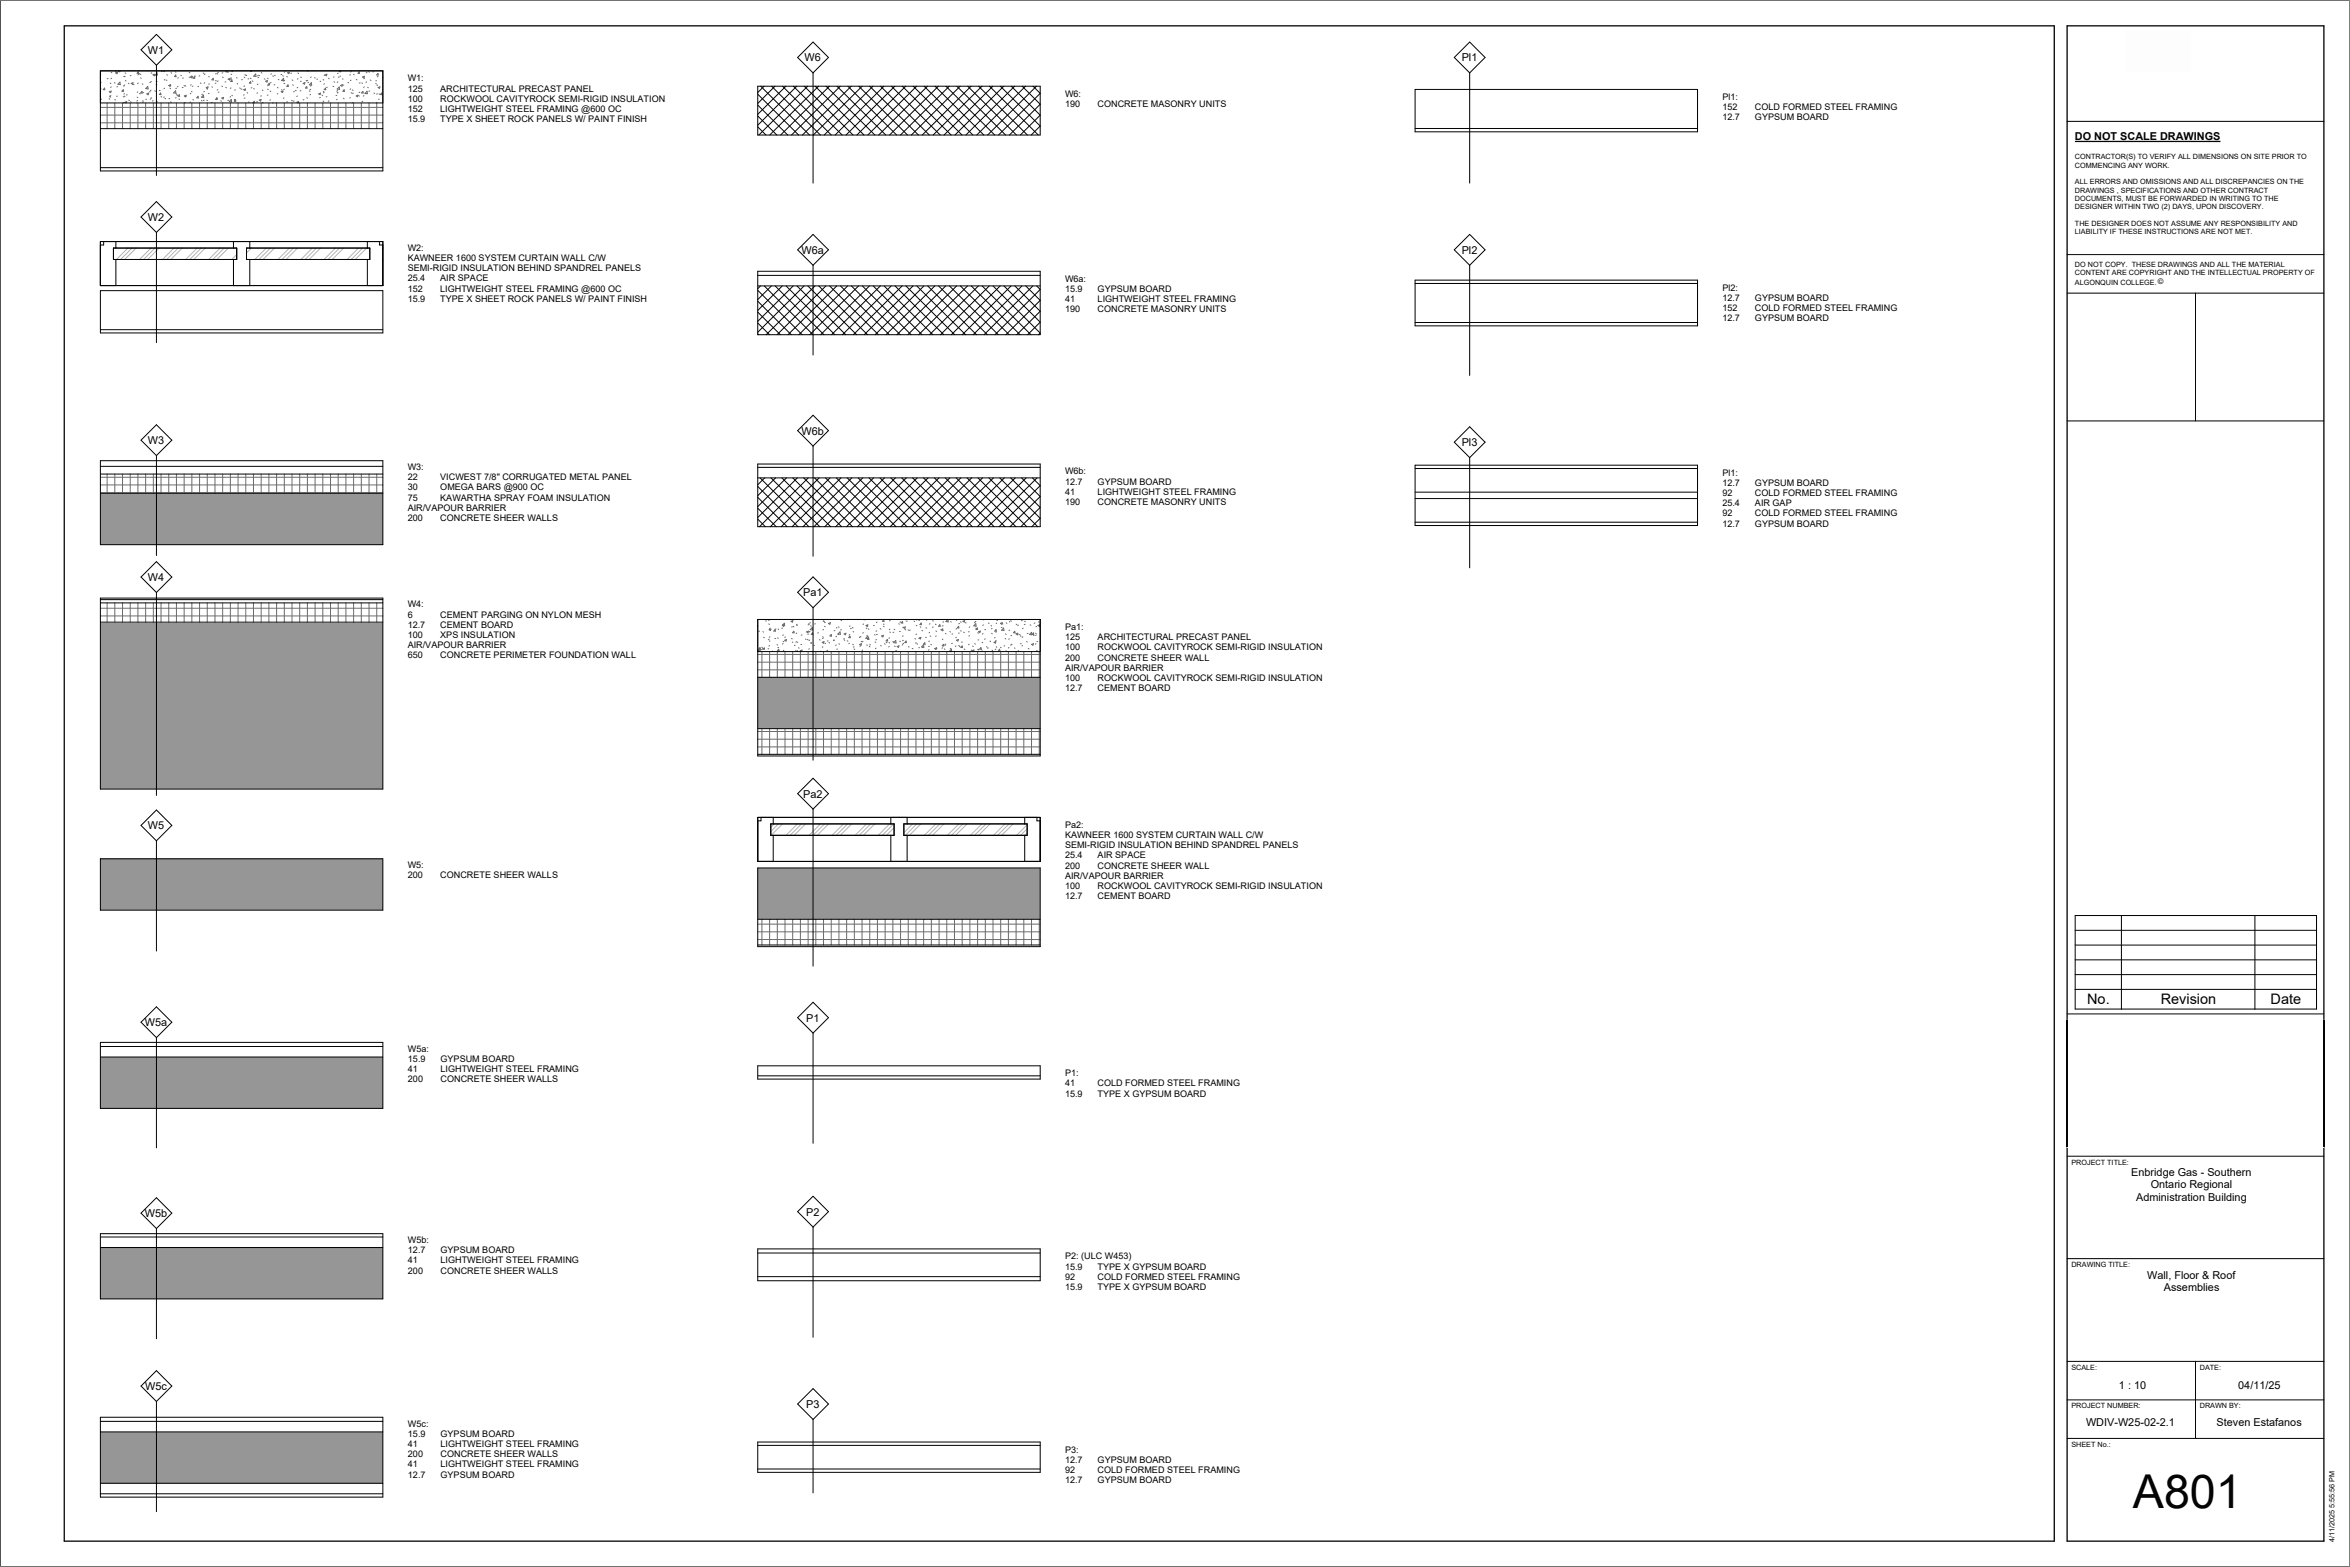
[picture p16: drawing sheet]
<svg xmlns="http://www.w3.org/2000/svg" width="914mm" height="610mm" viewBox="0 0 914 610" stroke-linecap="round" stroke-linejoin="round" font-family="sans-serif">
<defs><g id="words">
<text font-size="18.2" x="829.9" y="586.7">A801</text>
<g font-size="5.6">
<text x="812.1" y="390.6">No.</text>
<text x="840.8" y="390.6">Revision</text>
<text x="883.5" y="390.6">Date</text>
</g>
<g font-size="4.2">
<text x="57.5" y="20.9">W1</text>
<text x="313" y="23.9">W6</text>
<text x="568.8" y="23.9">Pl1</text>
<text x="807.4" y="54.6">DO NOT SCALE DRAWINGS</text>
<text x="57.5" y="86">W2</text>
<text x="311.8" y="98.7">W6a</text>
<text x="568.8" y="98.7">Pl2</text>
<text x="57.5" y="172.8">W3</text>
<text x="311.8" y="169.1">W6b</text>
<text x="568.8" y="173.6">Pl3</text>
<text x="57.5" y="226">W4</text>
<text x="312.5" y="232">Pa1</text>
<text x="312.5" y="310.3">Pa2</text>
<text x="57.5" y="322.7">W5</text>
<text x="56.3" y="399.2">W5a</text>
<text x="313.7" y="397.5">P1</text>
<text x="829.3" y="457.6">Enbridge Gas - Southern</text>
<text x="831.2" y="467.1">Administration Building</text>
<text x="836.9" y="462.3">Ontario Regional</text>
<text x="56.3" y="473.5">W5b</text>
<text x="313.7" y="472.9">P2</text>
<text x="835.5" y="497.4">Wall, Floor &amp; Roof</text>
<text x="842" y="502.2">Assemblies</text>
<text x="56.5" y="540.8">W5c</text>
<text x="824.5" y="540.5">1 : 10</text>
<text x="870.9" y="540.5">04/11/25</text>
<text x="313.7" y="547.8">P3</text>
<text x="811.7" y="554.9">WDIV-W25-02-2.1</text>
<text x="862.5" y="554.9">Steven Estafanos</text>
</g>
<g font-size="3.5">
<text x="158.6" y="31.6">W1:</text>
<text x="158.6" y="35.6">125</text>
<text x="171.3" y="35.6">ARCHITECTURAL PRECAST PANEL</text>
<text x="158.6" y="39.6">100</text>
<text x="171.3" y="39.6">ROCKWOOL CAVITYROCK SEMI-RIGID INSULATION</text>
<text x="414.4" y="37.6">W6:</text>
<text x="414.4" y="41.6">190</text>
<text x="427.1" y="41.6">CONCRETE MASONRY UNITS</text>
<text x="670.2" y="38.9">Pl1:</text>
<text x="158.6" y="43.5">152</text>
<text x="158.6" y="47.5">15.9</text>
<text x="171.3" y="43.5">LIGHTWEIGHT STEEL FRAMING @600 OC</text>
<text x="171.3" y="47.5">TYPE X SHEET ROCK PANELS W/ PAINT FINISH</text>
<text x="670.2" y="42.8">152</text>
<text x="670.2" y="46.8">12.7</text>
<text x="682.9" y="42.8">COLD FORMED STEEL FRAMING</text>
<text x="682.9" y="46.8">GYPSUM BOARD</text>
<text x="158.6" y="97.6">W2:</text>
<text x="158.6" y="101.5">KAWNEER 1600 SYSTEM CURTAIN WALL C/W</text>
<text x="158.6" y="105.5">SEMI-RIGID INSULATION BEHIND SPANDREL PANELS</text>
<text x="158.6" y="109.5">25.4</text>
<text x="158.6" y="113.4">152</text>
<text x="171.3" y="109.5">AIR SPACE</text>
<text x="171.3" y="113.4">LIGHTWEIGHT STEEL FRAMING @600 OC</text>
<text x="414.4" y="109.6">W6a:</text>
<text x="414.4" y="113.6">15.9</text>
<text x="427.1" y="113.6">GYPSUM BOARD</text>
<text x="670.2" y="113">Pl2:</text>
<text x="158.6" y="117.4">15.9</text>
<text x="171.3" y="117.4">TYPE X SHEET ROCK PANELS W/ PAINT FINISH</text>
<text x="414.4" y="117.5">41</text>
<text x="427.1" y="117.5">LIGHTWEIGHT STEEL FRAMING</text>
<text x="670.2" y="117">12.7</text>
<text x="682.9" y="117">GYPSUM BOARD</text>
<text x="414.4" y="121.5">190</text>
<text x="427.1" y="121.5">CONCRETE MASONRY UNITS</text>
<text x="670.2" y="121">152</text>
<text x="670.2" y="124.9">12.7</text>
<text x="682.9" y="121">COLD FORMED STEEL FRAMING</text>
<text x="682.9" y="124.9">GYPSUM BOARD</text>
<text x="158.6" y="182.8">W3:</text>
<text x="414.4" y="184.6">W6b:</text>
<text x="670.2" y="185">Pl1:</text>
<text x="158.6" y="186.8">22</text>
<text x="158.6" y="190.8">30</text>
<text x="171.3" y="186.8">VICWEST 7/8&quot; CORRUGATED METAL PANEL</text>
<text x="171.3" y="190.8">OMEGA BARS @900 OC</text>
<text x="414.4" y="188.6">12.7</text>
<text x="427.1" y="188.6">GYPSUM BOARD</text>
<text x="670.2" y="189">12.7</text>
<text x="682.9" y="189">GYPSUM BOARD</text>
<text x="158.6" y="194.7">75</text>
<text x="171.3" y="194.7">KAWARTHA SPRAY FOAM INSULATION</text>
<text x="414.4" y="192.5">41</text>
<text x="414.4" y="196.5">190</text>
<text x="427.1" y="192.5">LIGHTWEIGHT STEEL FRAMING</text>
<text x="427.1" y="196.5">CONCRETE MASONRY UNITS</text>
<text x="670.2" y="193">92</text>
<text x="670.2" y="196.9">25.4</text>
<text x="682.9" y="193">COLD FORMED STEEL FRAMING</text>
<text x="682.9" y="196.9">AIR GAP</text>
<text x="158.6" y="198.7">AIR/VAPOUR BARRIER</text>
<text x="158.6" y="202.7">200</text>
<text x="171.3" y="202.7">CONCRETE SHEER WALLS</text>
<text x="670.2" y="200.9">92</text>
<text x="682.9" y="200.9">COLD FORMED STEEL FRAMING</text>
<text x="670.2" y="204.9">12.7</text>
<text x="682.9" y="204.9">GYPSUM BOARD</text>
<text x="158.6" y="236.3">W4:</text>
<text x="158.6" y="240.3">6</text>
<text x="158.6" y="244.2">12.7</text>
<text x="171.3" y="240.3">CEMENT PARGING ON NYLON MESH</text>
<text x="171.3" y="244.2">CEMENT BOARD</text>
<text x="414.4" y="245.1">Pa1:</text>
<text x="158.6" y="248.2">100</text>
<text x="171.3" y="248.2">XPS INSULATION</text>
<text x="414.4" y="249">125</text>
<text x="427.1" y="249">ARCHITECTURAL PRECAST PANEL</text>
<text x="158.6" y="252.1">AIR/VAPOUR BARRIER</text>
<text x="158.6" y="256.1">650</text>
<text x="171.3" y="256.1">CONCRETE PERIMETER FOUNDATION WALL</text>
<text x="414.4" y="253">100</text>
<text x="414.4" y="257">200</text>
<text x="427.1" y="253">ROCKWOOL CAVITYROCK SEMI-RIGID INSULATION</text>
<text x="427.1" y="257">CONCRETE SHEER WALL</text>
<text x="414.4" y="260.9">AIR/VAPOUR BARRIER</text>
<text x="414.4" y="264.9">100</text>
<text x="414.4" y="268.9">12.7</text>
<text x="427.1" y="264.9">ROCKWOOL CAVITYROCK SEMI-RIGID INSULATION</text>
<text x="427.1" y="268.9">CEMENT BOARD</text>
<text x="414.4" y="322.1">Pa2:</text>
<text x="414.4" y="326">KAWNEER 1600 SYSTEM CURTAIN WALL C/W</text>
<text x="414.4" y="330">SEMI-RIGID INSULATION BEHIND SPANDREL PANELS</text>
<text x="414.4" y="334">25.4</text>
<text x="427.1" y="334">AIR SPACE</text>
<text x="158.6" y="337.7">W5:</text>
<text x="158.6" y="341.7">200</text>
<text x="171.3" y="341.7">CONCRETE SHEER WALLS</text>
<text x="414.4" y="337.9">200</text>
<text x="414.4" y="341.9">AIR/VAPOUR BARRIER</text>
<text x="427.1" y="337.9">CONCRETE SHEER WALL</text>
<text x="414.4" y="345.8">100</text>
<text x="427.1" y="345.8">ROCKWOOL CAVITYROCK SEMI-RIGID INSULATION</text>
<text x="414.4" y="349.8">12.7</text>
<text x="427.1" y="349.8">CEMENT BOARD</text>
<text x="158.7" y="409.1">W5a:</text>
<text x="158.7" y="413.1">15.9</text>
<text x="171.4" y="413.1">GYPSUM BOARD</text>
<text x="158.7" y="417.1">41</text>
<text x="171.4" y="417.1">LIGHTWEIGHT STEEL FRAMING</text>
<text x="414.4" y="418.7">P1:</text>
<text x="158.7" y="421">200</text>
<text x="171.4" y="421">CONCRETE SHEER WALLS</text>
<text x="414.4" y="422.7">41</text>
<text x="427.1" y="422.7">COLD FORMED STEEL FRAMING</text>
<text x="414.4" y="426.6">15.9</text>
<text x="427.1" y="426.6">TYPE X GYPSUM BOARD</text>
<text x="158.7" y="483.5">W5b:</text>
<text x="158.7" y="487.5">12.7</text>
<text x="158.7" y="491.5">41</text>
<text x="171.4" y="487.5">GYPSUM BOARD</text>
<text x="171.4" y="491.5">LIGHTWEIGHT STEEL FRAMING</text>
<text x="414.4" y="489.9">P2: (ULC W453)</text>
<text x="158.7" y="495.4">200</text>
<text x="171.4" y="495.4">CONCRETE SHEER WALLS</text>
<text x="414.4" y="493.9">15.9</text>
<text x="414.4" y="497.9">92</text>
<text x="427.1" y="493.9">TYPE X GYPSUM BOARD</text>
<text x="427.1" y="497.9">COLD FORMED STEEL FRAMING</text>
<text x="414.4" y="501.8">15.9</text>
<text x="427.1" y="501.8">TYPE X GYPSUM BOARD</text>
<text x="158.7" y="555">W5c:</text>
<text x="158.7" y="558.9">15.9</text>
<text x="158.7" y="562.9">41</text>
<text x="171.4" y="558.9">GYPSUM BOARD</text>
<text x="171.4" y="562.9">LIGHTWEIGHT STEEL FRAMING</text>
<text x="158.7" y="566.9">200</text>
<text x="171.4" y="566.9">CONCRETE SHEER WALLS</text>
<text x="414.4" y="565.1">P3:</text>
<text x="414.4" y="569">12.7</text>
<text x="427.1" y="569">GYPSUM BOARD</text>
<text x="158.7" y="570.8">41</text>
<text x="158.7" y="574.8">12.7</text>
<text x="171.4" y="570.8">LIGHTWEIGHT STEEL FRAMING</text>
<text x="171.4" y="574.8">GYPSUM BOARD</text>
<text x="414.4" y="573">92</text>
<text x="427.1" y="573">COLD FORMED STEEL FRAMING</text>
<text x="414.4" y="577">12.7</text>
<text x="427.1" y="577">GYPSUM BOARD</text>
</g>
<g font-size="2.8">
<text x="807.4" y="62">CONTRACTOR(S) TO VERIFY ALL DIMENSIONS ON SITE PRIOR TO</text>
<text x="807.4" y="65.3">COMMENCING ANY WORK.</text>
<text x="807.4" y="71.8">ALL ERRORS AND OMISSIONS AND ALL DISCREPANCIES ON THE</text>
<text x="807.4" y="75">DRAWINGS , SPECIFICATIONS AND OTHER CONTRACT</text>
<text x="807.4" y="78.2">DOCUMENTS, MUST BE FORWARDED IN WRITING TO THE</text>
<text x="807.4" y="81.5">DESIGNER WITHIN TWO (2) DAYS, UPON DISCOVERY.</text>
<text x="807.4" y="88">THE DESIGNER DOES NOT ASSUME ANY RESPONSIBILITY AND</text>
<text x="807.4" y="91.2">LIABILITY IF THESE INSTRUCTIONS ARE NOT MET.</text>
<text x="807.4" y="103.8">DO NOT COPY. THESE DRAWINGS AND ALL THE MATERIAL</text>
<text x="807.4" y="107.2">CONTENT ARE COPYRIGHT AND THE INTELLECTUAL PROPERTY OF</text>
<text x="807.4" y="110.7">ALGONQUIN COLLEGE.©</text>
<text x="806" y="453.1">PROJECT TITLE:</text>
<text x="806" y="492.9">DRAWING TITLE:</text>
<text x="806" y="532.9">SCALE:</text>
<text x="855.9" y="532.9">DATE:</text>
<text x="806" y="547.9">PROJECT NUMBER:</text>
<text x="855.9" y="547.9">DRAWN BY:</text>
<text x="806" y="562.9">SHEET No.:</text>
<text x="908.4" y="599.9" transform="rotate(-90 908.4 599.9)">4/11/2025 5:55:56 PM</text>
</g>
</g></defs>
<path d="M39.1 191.9h109.9v20h-109.9z" fill="#969696"/>
<path d="M39.1 184.4h109.9v7.5h-109.9z" fill="#fff"/>
<path d="M39.1 242h109.9v65h-109.9z" fill="#969696"/>
<path d="M39.1 234.5h109.9v7.5h-109.9z" fill="#fff"/>
<g fill="#969696">
<path d="M39.1 334.1h109.9v20h-109.9z"/>
<path d="M39.1 411.2h109.9v20h-109.9z"/>
<path d="M39.1 485.3h109.9v20h-109.9z"/>
<path d="M39.1 557h109.9v20h-109.9z"/>
</g>
<g fill="#fff">
<path d="M294.8 33.5h109.9v19h-109.9z"/>
<path d="M294.8 111.2h109.9v19h-109.9z"/>
<path d="M294.8 185.9h109.9v19h-109.9z"/>
<path d="M294.8 241h109.9v12.5h-109.9z"/>
<path d="M294.8 253.5h109.9v10h-109.9z"/>
</g>
<path d="M294.8 263.5h109.9v20h-109.9z" fill="#969696"/>
<g fill="#fff">
<path d="M294.8 283.5h109.9v9.9h-109.9z"/>
<path d="M299.9 320.5h48v4.5h-48z"/>
</g>
<path d="M294.8 337.7h109.9v19.9h-109.9z" fill="#969696"/>
<g fill="#fff">
<path d="M294.8 357.6h109.9v10h-109.9z"/>
<path d="M351.7 320.5h48v4.5h-48z"/>
</g>
<g fill="none" stroke="#676767" stroke-width=".39">
<path d="M39.1 28.8l.1 .2M39.1 31.9l.3 .2M39.2 38.5l.3 .2M39.4 34.6h-.3M40.7 34.3l.1 .6h-.6zM42 30.6h-.3M42.5 38.4l.2 .2M42.5 37.3l.3 .2M42.9 32.3l.2 .2M43 36l-.5-.3 .7-.3-.2 .7M43.1 37.7l-.3 .1M43.2 37.2l-.3 .2"/>
<path d="M43.2 28.1l.3 .2M43.3 33.8l-.3 .2M43.4 30.4l-.3 .2M44.5 32.2l.3 .1M44.7 38.7l.2 .2M44.9 27.7l.3 .3M45 28.3l.7-.2-.2 .6zM45.7 37.4h-.4M45.8 33.7l-.3 .1M46.3 27.6l-.3 .3h.7l-.1-.3M46.7 32l-.8 .8 .9 .1-.1-.9M47.9 37.6l.3 .2"/>
<path d="M47.9 34.9l.2 .6h-.6zM48.3 39.8l-.2 .2M48.3 33.4h-.3M48.4 37.3l.2 .3M48.4 36.4l-.2 .2M48.5 29.7l-.4 .1M48.6 33l-.3 .3M48.7 28.4l.2 .1M48.7 29.7l-.3 .2M48.8 31.3l.2 .2M49.5 36.9h-.3M49.9 32.4l.3 .2"/>
<path d="M50.1 38.9l.3 .2M50.8 39.6l.3 .2M51 29.4h-.3M51.1 32.4l.7-.2-.2 .6zM52.2 32.9h-.4M53.4 37.8l.2 .2M53.5 39.1l-.2 .2M53.7 35.7l-.3 .2M53.8 32.3l-.3 .2M53.9 29l-.3 .2M53.9 28.5h-.6l.5-.6 .1 .7M54.1 28.6l.3 .2"/>
<path d="M54.3 36.3l.2 .3M54.7 30.3l.3 .2M54.8 28.9h-.3M55.2 35.5l.1 .7-.6-.1zM55.3 32.6l.3 .2M55.5 39.2l.3 .2M55.8 39.7l-.4 .1M55.9 36l-.3 .1M56.7 38.6l.3 .2M57.1 36.5l.7-.3-.2 .7zM57.5 33.6l.1 1-.9-.1zM57.5 27.6h.1"/>
<path d="M58.5 35.7l-.4 .1M58.6 32l-.4 .1M58.7 38.4l-.3 .2M58.8 38l.3 .2M58.8 35.1l-.3 .2M58.9 31.7l-.3 .2M59 28.3l-.2 .2M59.5 28.8l.3 .2M59.6 29.2l.7-.3-.2 .6zM59.6 39.2l-.3 .1M60.2 35.3l.3 .2M60.6 29.3l.3 .2"/>
<path d="M60.8 32.8l.2 .2M60.9 39.4l.3 .2M61.1 28.5l-.5 .6 .6 .1-.1-.6M61.1 31.7l-.3 .1M61.3 28l-.4 .1M62.3 35.2l-.3 .1M62.5 36.2l.1 .6h-.6zM62.7 37.5l.2 .3M62.8 27.7l.3 .2M63.8 27.7h-.3M63.9 37.7l-.2 .2M64.1 34.3l-.3 .2"/>
<path d="M64.2 30.9l-.3 .2M64.2 38.3l.3 .1M64.3 27.6l-.3 .1M64.9 29.1l.3 .1M65 31.2h-.4M65.7 33.2l.7-.2-.2 .6zM66 38.4h-.3M66.1 34.3l.3 .2M66.2 33.1l.3 .2M66.3 39.6l.3 .2M66.6 28.2l.2 .3M68.2 27.9l.3 .2"/>
<path d="M68.3 35.3l-.8 .8 .9 .2-.1-1M68.4 29.2l.1 .6h-.6zM68.6 36.5l.2 .3M68.6 38l-.4 .1M68.7 34.4h-.3M69.1 37l-.2 .2M69.3 33.6l-.3 .2M69.4 30.2l-.3 .2M69.6 38.5l.3 .2M69.8 36.8l.1 .7-.6-.1zM70.3 29.3l.3 .2M71.2 34l-.3 .1"/>
<path d="M71.4 30.4h-.4M71.6 33.3l.3 .2M71.7 37.3l.7-.2-.2 .6zM71.8 39.9l.2 .1M72.1 33.3l.2 .2M72.4 37.5l-.3 .1M73.6 28.1l.3 .2M73.9 30l-.3 .1M74.1 39.7l-.2 .2M74.2 30l.7-.3-.2 .6zM74.3 36.3l-.3 .2M74.4 32.9l-.3 .2"/>
<path d="M74.5 35.5l.2 .2M74.5 29.6l-.2 .2M75 38.7l.3 .2M75.1 33.5l-.3 .1M75.7 29.8l.1 .7-.6-.1zM75.8 29.5l.2 .2M77 33.5l.3 .2M77.2 38.1l-.6-.1 .5-.5 .1 .6M77.8 29.5l-.4 .1M78 32.3l.2 .2M78.4 39.1l.2 .2M78.8 36.7h-.3"/>
<path d="M79 28.4l.3 .2M79.2 37l.1 1-.9-.2zM79.4 38.9l-.2 .2M79.5 35.6l-.2 .2M79.7 32.2l-.3 .2M79.8 28.8l-.3 .2M80.2 34.1l.8-.3-.3 .6zM80.4 34.5l.3 .2M80.5 39l.2 .1M81.2 29.7l.3 .2M81.4 36.3l-.4 .1M81.5 32.7h-.3"/>
<path d="M82.4 33.8l.3 .1M82.5 39.8l-.3 .1M82.9 30.5l.2 .6-.6-.1zM83.9 31.3l.2 .2M84 32.3l-.3 .1M84.2 28.7h-.4M84.3 38.1l.2 .2M84.4 38.1l.1 .6h-.6zM84.5 28.6l.2 .2M84.6 38.2l-.2 .2M84.8 34.8l-.3 .2M84.9 31.5l-.3 .2"/>
<path d="M85 28.1l-.3 .2M85.2 35.8l-.3 .1M85.9 39.2l.3 .2M86.3 38.1l.7-.2-.2 .6zM86.3 33.5l.3 .2M86.6 30l.3 .1M86.7 28.3l-.3 .1M87.8 34l.3 .2M87.9 31.8l-.3 .1M88.2 27.6l-.3 .3 .9 .2-.1-.5M88.8 30.8l.7-.3-.2 .6zM89 39h-.4"/>
<path d="M89.8 37.6l-.3 .2M89.8 30.2l.3 .3M89.9 28.8l.3 .2M89.9 34.2l-.3 .2M90 27.6h-.1M90 30.8l-.3 .2M90.1 39.6l-.9-.1 .8-.8 .1 .9M90.2 37l.3 .3M90.2 31.1l.1 .6h-.6zM90.6 27.8l-.4 .1M91.3 39.4l.3 .2M91.5 38.7h-.3"/>
<path d="M91.6 35h-.3M91.6 38.7l.2 .7-.7-.1zM92 30.2l.3 .2M92.3 32.5l.2 .2M93.3 34.2l.3 .2M94.2 34.7h-.4M94.3 31h-.3M94.8 34.9l.7-.3-.2 .6zM95 36.8l-.2 .2M95.2 33.4l-.3 .2M95.3 30l-.3 .3M95.3 29.1l.3 .1"/>
<path d="M95.3 38.2h-.3M95.7 29.2l.3 .2M96.1 36l.3 .2M96.7 39.6l.3 .2M96.8 30.7h-.3M97.4 27.6l.4 .3M97.4 30.4l.3 .2M97.5 31.7l.1 .7-.6-.1zM97.9 27.6l-.1 .3M98 34.2h-.3M98.2 31.4l.2 .3M98.7 34.5l.3 .1"/>
<path d="M98.9 39.4l.1 .6h-.6zM99.5 28.8l.1 1-.9-.2zM100.1 39.5l-.2 .2M100.2 36.1l-.2 .2M100.4 32.7l-.3 .2M100.5 29.3l-.3 .2M100.7 30.2h-.3M100.7 29.3l.3 .2M101.6 38.7l-.7 .3M101.6 38.7l-.2 .6-.5-.3M101.7 28.2l.2 .2M101.8 37.3l-.4 .1"/>
<path d="M102 35l.3 .2M102.1 39.9l.3 .1M102.8 30.7l.3 .1M103.4 31.6l.7-.3-.2 .6zM104.1 30.4l.2 .3M104.1 34.7l.3 .2M104.3 37h-.3M104.4 33.3l-.3 .1M104.8 32.4l.1 .6h-.6zM105.2 38.8l-.2 .2M105.4 35.4l-.3 .2M105.5 32.1l-.3 .2"/>
<path d="M105.6 28.7l-.2 .2M106.1 29.5l.3 .2M107 33h-.4M107.1 29.3l-.3 .1M108 34l.2 .2M108.1 36.5h-.3M108.3 30.9l.2 .2M109.4 35.7l.7-.3-.2 .6zM109.5 34.9l.3 .2M109.6 29h-.3M110 29.4l.3 .2M110.3 30.5l.1 .9-.9-.1z"/>
<path d="M110.5 38.1l-.2 .2M110.6 34.7l-.2 .2M110.8 31.3l-.3 .2M110.8 32.5h-.3M110.9 27.9l-.3 .2M111.5 29.7l.3 .2M111.9 39.6l-.3 .1M111.9 28.3l.7-.2-.2 .6zM112.1 33l.1 .6h-.6zM113.5 39l.2 .3M113.5 28.5h-.3M113.7 31.1l.3 .2"/>
<path d="M113.9 33l.2 .2M114.4 39.3h-.3M114.6 35.6l-.4 .1M114.9 35.1l.3 .2M115.7 37.3l-.2 .3M115.9 34l-.3 .2M115.9 28.4l.3 .2M116 30.6l-.3 .2M117 30l.2 .2M117.1 35.3h-.3M117.2 31.6l-.3 .1M118 32.4l.7-.3-.2 .7z"/>
<path d="M118.3 38.8h-.4M119.1 31.3l.3 .2M119.3 33.6l.2 .7-.6-.1zM119.4 38l.2 .2M119.8 31.3h-.4M119.8 32l.3 .2M119.9 27.6l-.3 .1M120.4 35.4l.2 .1M120.9 36.7l-.3 .2M120.9 34.8h-.3M121 33.3l-.3 .2M121.1 29.9l-.3 .2"/>
<path d="M121.2 32.1l-.8 .9 .9 .1-.1-.9M122 27.6h.1M122.4 30.2l.3 .2M123.6 30.8h-.3M124 36.5l.7-.3-.2 .6zM124.5 31.6l.3 .2M124.7 38h-.4M125.3 37l.3 .2M125.7 30.9l.3 .3M125.8 35.6l.3 .2M126 39.3l-.3 .2M126.1 35.9l-.2 .2"/>
<path d="M126.3 32.6l-.3 .2M126.4 29.2l-.3 .2M126.5 29.1l.7-.2-.2 .6zM126.6 34.3l.1 .6h-.6zM127.2 37.6l-.3 .1M127.3 33.9l-.3 .1M127.7 39.2l.3 .2M127.8 30.4l.3 .2M129.9 33.6l-.3 .1M129.9 31.8l.3 .2M130 29.9l-.3 .1M131.1 37.1l-.4 .1"/>
<path d="M131.2 35.8l.3 .2M131.2 38.6l-.2 .2M131.2 36l.3 .2M131.3 35.2l-.2 .2M131.5 31.8l-.3 .2M131.6 28.5l-.3 .2M131.6 29.9l.3 .2M132 33.8l.1 1-.9-.1zM132.3 27.6l-.3 .3h.6v-.3M132.5 33.2l.8-.2-.3 .6zM132.6 29.6l-.4 .1M133.2 30.7l.3 .1"/>
<path d="M133.7 38.2l.2 .2M133.7 33.1l-.3 .1M133.9 34.9l.1 .7-.6-.1zM135.4 32l.2 .2M136.3 38l-.2 .2M136.4 29.1h-.3M136.5 34.6l-.3 .2M136.6 31.2l-.3 .2M136.6 36.1l.3 .1M136.7 27.8l-.2 .2M137.2 35l.2 .2M137.3 39.9l-.3 .1"/>
<path d="M137.5 36.3h-.4M137.6 28.9l.2 .2M138.6 37.3l.7-.3-.2 .7zM138.6 30.9l.3 .2M139.6 37.2l.2 .2M139.8 27.9l.1 .7-.6-.1zM140 35.9l-.3 .1M140.1 32.3h-.3M140.8 32.3l.3 .1M141.2 39.4l-.3 .1M141.2 35.6l.1 .6-.6-.1zM141.6 37.2l-.2 .2"/>
<path d="M141.7 33.8l-.2 .2M141.8 29.7l-.7 .2 .5 .4 .2-.6M141.9 30.4l-.3 .2M142 36.3l.3 .2M142.7 31.9l-.3 .1M142.8 28.3h-.3M142.8 35.5l.1 1-.9-.2zM143.1 33.9l.2 .3M143.5 27.9l.2 .2M143.9 35.4l-.4 .1M144.1 31.1l.2 .2M145.4 27.9l-.4 .1"/>
<path d="M145.5 36.2l.2 .2M146.2 32.5l.3 .2M146.5 31.4l-.3 .1M146.7 39.9l-.3 .2M146.8 36.5l-.2 .2M147 33.1l-.3 .2M147.1 28.6l.1 .6-.6-.1zM147.1 29.7l-.3 .2M147.1 34l.7-.2-.2 .6zM147.5 36.5l.2 .2M147.6 38.6h-.3M148.5 36.2l.1 .6h-.6z"/>
<path d="M49 40.1l-.4-.3 .7-.3-.2 .6M53.2 40.1h.1M106.2 40.1h.1M107.5 40l.1 .1M115.9 40.1l-.4-.3 .7-.3-.2 .6M295.1 253.1l.3 .2M295.5 245.5l-.3 .1M295.7 252.3l.1 1-.9-.1zM295.7 251.9l.1 .6h-.6zM296.4 251.8l.3 .2M296.6 252.7l-.3 .1M296.8 252.3l.7-.2-.2 .6z"/>
<path d="M296.8 245.7l.3 .2M297.1 247.9l.3 .2M298.2 241.5l-.3 .1M298.9 241.1l.2 .3M299.1 242.7l.3 .2M299.2 252.4h-.4M299.3 245l.7-.3-.2 .6zM299.3 248.7h-.3M299.3 249.3l.3 .2M299.4 251.1l-.2 .2M299.6 247.7l-.3 .2M299.7 244.4l-.3 .2"/>
<path d="M299.8 241l-.3 .2M300.5 253.3l.3 .2M301.6 244.9l.1 .7-.6-.1zM301.8 248.4h-.3M302 244.7h-.4M302.3 250.7l.3 .3M302.6 248.1l.2 .2M302.8 244.7l.2 .2M303 251.9h-.3M303 252.5l.1 .7-.6-.1zM304.5 244.4h-.3M304.5 243l.3 .1"/>
<path d="M304.7 249.5l.3 .2M304.7 250.4l-.3 .2M304.8 253l.2 .2M304.8 247l-.2 .2M305 243.6l-.3 .2M305.2 242.5l.1 .9-.9-.1zM305.3 249.1l.7-.3-.2 .6zM305.7 247.9h-.4M308 248.4l.3 .2M308.3 249.7l.2 .3M308.3 243.9h-.3M308.5 241.4l-.7 .3 .5 .4 .2-.7"/>
<path d="M308.7 243.7l.2 .2M308.9 245.6l.1 .6-.6-.1zM309.4 251l-.3 .1M309.8 253l-.3 .2M309.9 249.6l-.2 .2M310 243.2l.2 .2M310 253.5l.3-.3v.3M310 246.3l-.2 .2M310.1 249.7l.3 .2M310.2 242.9l-.3 .2M310.7 252l.2 .2M311.4 253.2l.7-.3-.2 .6z"/>
<path d="M312 250.7h-.4M312.1 247l-.4 .1M313.4 248.6l.3 .2M313.9 245.8l.7-.3-.2 .6zM314.2 248.7l.2 .2M314.6 242.7l.2 .2M314.6 246.7h-.3M314.8 243l-.4 .1M314.9 252.4l-.2 .2M315 249l-.2 .2M315.2 245.6l-.3 .2M315.3 242.2l-.3 .2"/>
<path d="M315.4 243.4l.3 .2M315.5 250l.3 .1M315.8 250.2h-.3M316 244.1l.1 1-.9-.1zM316.2 246.2l.1 .6h-.6zM316.6 250.9l.3 .3M317.3 242.7h-.3M318.5 246.2h-.4M318.8 248.8l.3 .2M319.5 253.3l-.3 .1M319.9 249.9l.7-.3-.2 .6zM320.1 247.7l.3 .2"/>
<path d="M320.2 251.6l-.3 .2M320.3 248.2l-.2 .2M320.4 244.9l-.2 .2M320.5 241.6l.3 .3M320.6 241.5l-.3 .2M320.8 243.6l.3 .2M321 250.2l.2 .2M321.1 242.2h-.3M322.1 253l-.4 .1M322.2 249.3l-.3 .1M322.4 242.5l.7-.3-.2 .7zM322.5 249.9l.3 .2"/>
<path d="M323.4 246.8l.2 .7-.7-.1zM324.2 249.1l.3 .1M324.7 249h-.3M324.9 245.3l-.4 .1M325.4 250.9l-.3 .2M325.5 247.5l-.2 .2M325.7 244.1l-.3 .2M325.9 252.5h-.3M326 246.7l.3 .2M326.2 243.9l.3 .2M326.4 250.4l.3 .2M326.4 253.5h.1"/>
<path d="M326.9 245.8l.1 1-.9-.2zM327.4 245h-.3M327.5 241.3l-.3 .1M328.4 246.6l.8-.3-.2 .7zM328.5 248.9l.2 .2M328.6 248.5h-.3M329.7 249.3l.2 .2M330.1 241h-.3M330.5 250.2l-.2 .2M330.7 246.9l-.3 .2M330.7 247.5l.1 .6-.6-.1zM330.8 243.5l-.3 .2"/>
<path d="M331.3 244.5h-.4M331.6 244.1l.3 .2M331.8 250.7l.3 .1M331.9 245.7l.3 .2M332.3 252.5l.3 .2M332.3 251.7h-.3M334.4 247.9l.2 .2M334.5 250.7l.7-.3-.2 .6zM334.9 251.3l-.4 .1M335 247.7h-.3M335.1 249.5l.3 .2M335.7 252.9l-.3 .2"/>
<path d="M335.8 249.5l-.3 .2M335.9 246.1l-.2 .2M336.1 242.7l-.3 .2M336.1 241h.6M337 243.3l.7-.2-.2 .6zM337.1 244.3l.2 .2M337.2 250.9l.3 .2M337.5 247.3l-.3 .1M337.7 243.7h-.4M337.7 247.5l.1 1-.9-.2zM337.9 244.6l.2 .3M338 248.1l.1 .6h-.6z"/>
<path d="M338.3 251.4l.2 .3M338.7 250.8l-.3 .1M340.2 243.3l-.3 .1M340.3 246.9l.2 .2M340.5 249.7l.3 .2M340.9 252.1l-.3 .3M341 248.8l-.2 .2M341.1 245.4l-.2 .2M341.3 242l-.3 .2M341.4 246.8l-.3 .1M342.5 244.6l.3 .1M342.6 251.1l.3 .2"/>
<path d="M343 247.4l.7-.3-.2 .7-.5-.4M343.8 243.6l.2 .3M343.9 241.1l.1 .6h-.6zM344.1 242.8l-.4 .1M344.2 250.4l.2 .3M345.1 250h-.3M345.3 248.7l.1 .7-.6-.1zM345.9 250l.3 .2M346 251.5l-.2 .2M346.1 248.1l-.2 .2M346.2 245.9l.3 .2M346.3 244.7l-.3 .2"/>
<path d="M346.4 241.4l-.3 .2M347.7 249.6l-.4 .1M347.8 246h-.3M347.9 244.8l.3 .2M348.1 251.3l.2 .2M348.5 249.2l-.8 .8 .9 .1-.1-.9M348.8 253.1l-.3 .1M349.1 251.5l.7-.3-.2 .7zM349.7 242.6l.3 .2M350.1 249.4l.2 .2M350.3 245.6l-.3 .1M350.5 242h-.4"/>
<path d="M351.2 241.7l.1 .7-.6-.1zM351.3 250.7l-.3 .2M351.3 250.2l.3 .2M351.4 247.4l-.2 .2M351.5 249.1l-.3 .1M351.5 244l-.2 .2M351.6 244.1l.7-.2-.2 .6zM352.1 241l.2 .2M352.1 244.8l.3 .3M352.6 249.4l.1 .6h-.6zM353 241.6l-.3 .1M353.3 245l.3 .2"/>
<path d="M353.5 251.6l.3 .1M354.2 245.1l-.3 .1M355.3 252.3h-.4M355.6 241.6l.3 .2M356 248.4l.3 .2M356.4 253.4l-.1 .1M356.5 250l-.3 .2M356.6 246.6l-.2 .2M356.8 250.4l.2 .2M356.8 243.3l-.3 .2M356.9 241.1l-.4 .1M357.5 241.2l.3 .2"/>
<path d="M357.6 248.2l.7-.2-.2 .6zM357.8 252h-.3M357.9 248.3h-.3M358.1 243.8l.2 .3M358.4 242.4l.1 .6h-.6zM358.7 245.2l.3 .2M358.9 251.8l.3 .2M359.4 250.9l.1 .9-.9-.1zM359.8 250l.2 .6h-.6zM360.3 241l.3 .2 .1-.2M360.5 248h-.4M360.6 244.3h-.3"/>
<path d="M361.5 253.4l.1 .1M361.5 252.8l-.3 .2M361.6 249.4l-.2 .2M361.6 251.5h-.3M361.8 246l-.3 .2M361.9 242.6l-.3 .2M361.9 247.4l.3 .2M362.2 250.7l.3 .1M362.9 241.4l.3 .2M363.1 243.9l-.3 .1M363.7 252.3l.7-.3-.2 .7zM364 242.8l.2 .2"/>
<path d="M364.2 245.5l.2 .2M364.3 247.4l-.3 .1M364.3 252l.3 .2M365.7 243l.1 .6h-.6zM366.2 245l.7-.3-.2 .6zM366.8 252l-.3 .2M366.9 248.6l-.3 .2M367 243.4l-.3 .1M367 245.2l-.2 .2M367.1 250.6l.1 .7-.6-.1zM367.2 241.9l-.3 .2M367.4 252.4l.3 .2"/>
<path d="M367.6 250.9l.3 .2M367.9 246.4l.2 .2M368.1 250.6l-.4 .1M368.3 241.7l.3 .2M368.8 241l.2 .9-.9-.1zM369.6 245.7l.3 .2M369.7 252.3l.3 .1M369.9 241.8l.2 .2M370.2 253.5l-.8-.1 .8-.9 .1 1M370.6 250.3h-.3M370.7 246.6h-.3M372 251.3l-.3 .2"/>
<path d="M372.1 247.9l-.2 .2M372.2 249l.7-.2-.2 .6zM372.2 244.5l-.2 .2M372.4 241.1l-.3 .2M373 243.6l.1 .7-.6-.1zM373 251.1l.3 .2M373.3 246.3h-.4M373.4 251.4l.2 .2M373.4 242.6h-.3M373.7 241.9l.3 .2M373.8 245.3l.2 .3M374.4 251.3l.1 .6h-.6z"/>
<path d="M374.4 249.8h-.3M374.7 241.7l.7-.3-.2 .6zM375 245.9l.3 .2M375.2 252.5l.2 .2M375.9 242.3h-.3M376.1 241h.1M377.1 245.8h-.3M377.1 250.6l-.2 .2M377.2 247.2l-.2 .3M377.4 243.9l-.3 .2M378.2 252.9l-.4 .1M378.3 253.1l.7-.2-.2 .6z"/>
<path d="M378.4 251.3l.3 .2M379.1 242.1l.3 .2M379.3 250.4l.2 .2M379.7 242.6l.1 1-.9-.1zM379.7 244.3l.2 .3M379.8 241.8h-.4M380.3 244.3l.1 .6h-.6zM380.4 246.2l.3 .1M380.6 252.7l.3 .2M380.7 252.6h-.3M380.7 245.8l.8-.3-.3 .6zM380.9 248.9l-.4 .1"/>
<path d="M381.7 251.9l.1 .7-.6-.1zM381.7 252.6l.3 .2M382.3 253.2l-.3 .2M382.4 249.9l-.3 .2M382.4 241l.3 .2M382.5 246.5l-.2 .2M382.6 243.1l-.2 .2M383.4 248.6h-.3M383.5 244.9l-.3 .1M383.8 251.6l.3 .2M384.6 252.1h-.4M384.6 242.4l.3 .1"/>
<path d="M385.2 249.4l.2 .2M385.6 243.3l.3 .2M385.8 246.4l.3 .2M386 252.9l.3 .2M386.1 244.6h-.4M387.2 248.1h-.3M387.3 250.2l-.5-.3 .7-.3-.2 .6M387.5 252.5l-.3 .2M387.6 244.9l.1 .7-.6-.1zM387.6 249.2l-.3 .2M387.6 251.6l.3 .2M387.7 245.8l-.2 .2"/>
<path d="M387.8 241.2l.3 .2M387.9 242.4l-.3 .2M389 252.6l.1 .6-.6-.1zM389.3 251.8l.3 .2M389.3 242.5l.7-.3-.2 .6zM389.9 244.1h-.3M390 242.6l.3 .2M390.5 244.3l.1 1-.9-.2zM391 251.2l-.4 .1M391.1 248.4l.3 .2M391.2 246.6l.3 .2M391.4 253.2l.3 .1"/>
<path d="M391.5 242.3l.3 .2M392.6 251.9l-.3 .2M392.7 248.5l-.2 .2M392.9 245.1l-.3 .2M393 241.7l-.3 .2M393.3 241.5l.2 .1M393.5 250.9l-.3 .1M393.5 250.6l.3 .2M393.6 247.2l-.3 .1M394.7 252l.3 .2M394.8 245.6l.2 .6-.7-.1zM395.3 246.6l.7-.3-.2 .6z"/>
<path d="M395.4 242.8l.3 .2M396 253.5l.2-.3 .1 .3M396.2 246.9h-.3M396.3 243.2l-.3 .1M396.7 246.8l.2 .2M396.8 253.4l.2 .1M397 247.3l.3 .3M397.4 250.4h-.4M397.5 241.3l.2 .2M397.9 251.1l-.3 .2M398 247.7l-.3 .2M398.1 244.4l-.2 .2"/>
<path d="M398.2 241l-.2 .2M398.7 241.7l.3 .2M398.9 242.9h-.4M399.5 249.6l.2 .2M400 246.4h-.3M400.1 252.3l.3 .1M400.8 243.1l.3 .1M401.4 246l.1 1-.9-.2zM401.9 251l-.5-.3 .7-.3-.2 .6M402.1 247.1l.3 .2M402.1 246.2l.1 .6h-.6zM402.7 242.4h-.3"/>
<path d="M403 246.3l.2 .2M403.1 250.4l-.3 .2M403.2 247l-.2 .2M403.3 253.1l.3 .2M403.3 243.6l-.2 .2M403.6 253.2l-.3 .1M403.8 249.6h-.4M404.1 241.9l.3 .2M404.6 243l-.7 .3 .5 .4 .2-.7"/>
</g>
<g fill="none" stroke="#6b6b6b" stroke-width=".39">
<path d="M39.1 41.8h109.9M39.1 44.8h109.9M39.1 47.8h109.9M41.7 40.1v9.9M44.7 40.1v9.9M47.7 40.1v9.9M50.7 40.1v9.9M53.7 40.1v9.9M56.7 40.1v9.9M59.7 40.1v9.9M62.7 40.1v9.9M65.7 40.1v9.9"/>
<path d="M68.7 40.1v9.9M71.7 40.1v9.9M74.7 40.1v9.9M77.6 40.1v9.9M80.6 40.1v9.9M83.6 40.1v9.9M86.6 40.1v9.9M89.6 40.1v9.9M92.6 40.1v9.9M95.6 40.1v9.9M98.6 40.1v9.9M101.6 40.1v9.9"/>
<path d="M104.6 40.1v9.9M107.6 40.1v9.9M110.6 40.1v9.9M113.6 40.1v9.9M116.6 40.1v9.9M119.6 40.1v9.9M122.6 40.1v9.9M125.6 40.1v9.9M128.6 40.1v9.9M131.6 40.1v9.9M134.6 40.1v9.9M137.6 40.1v9.9"/>
<path d="M140.6 40.1v9.9M143.6 40.1v9.9M146.6 40.1v9.9M39.1 185.7h109.9M39.1 188.7h109.9M39.1 191.7h109.9M41.7 184.4v7.5M44.7 184.4v7.5M47.7 184.4v7.5M50.7 184.4v7.5M53.7 184.4v7.5M56.7 184.4v7.5"/>
<path d="M59.7 184.4v7.5M62.7 184.4v7.5M65.7 184.4v7.5M68.7 184.4v7.5M71.7 184.4v7.5M74.7 184.4v7.5M77.6 184.4v7.5M80.6 184.4v7.5M83.6 184.4v7.5M86.6 184.4v7.5M89.6 184.4v7.5M92.6 184.4v7.5"/>
<path d="M95.6 184.4v7.5M98.6 184.4v7.5M101.6 184.4v7.5M104.6 184.4v7.5M107.6 184.4v7.5M110.6 184.4v7.5M113.6 184.4v7.5M116.6 184.4v7.5M119.6 184.4v7.5M122.6 184.4v7.5M125.6 184.4v7.5M128.6 184.4v7.5"/>
<path d="M131.6 184.4v7.5M134.6 184.4v7.5M137.6 184.4v7.5M140.6 184.4v7.5M143.6 184.4v7.5M146.6 184.4v7.5M39.1 236.6h109.9M39.1 239.6h109.9M41.7 234.5v7.5M44.7 234.5v7.5M47.7 234.5v7.5M50.7 234.5v7.5"/>
<path d="M53.7 234.5v7.5M56.7 234.5v7.5M59.7 234.5v7.5M62.7 234.5v7.5M65.7 234.5v7.5M68.7 234.5v7.5M71.7 234.5v7.5M74.7 234.5v7.5M77.6 234.5v7.5M80.6 234.5v7.5M83.6 234.5v7.5M86.6 234.5v7.5"/>
<path d="M89.6 234.5v7.5M92.6 234.5v7.5M95.6 234.5v7.5M98.6 234.5v7.5M101.6 234.5v7.5M104.6 234.5v7.5M107.6 234.5v7.5M110.6 234.5v7.5M113.6 234.5v7.5M116.6 234.5v7.5M119.6 234.5v7.5M122.6 234.5v7.5"/>
<path d="M125.6 234.5v7.5M128.6 234.5v7.5M131.6 234.5v7.5M134.6 234.5v7.5M137.6 234.5v7.5M140.6 234.5v7.5M143.6 234.5v7.5M146.6 234.5v7.5M294.8 254.6h109.9M294.8 257.6h109.9M296.5 253.5v10M299.5 253.5v10"/>
<path d="M302.5 253.5v10M305.5 253.5v10M308.4 253.5v10M311.4 253.5v10M314.4 253.5v10M317.4 253.5v10M320.4 253.5v10M323.4 253.5v10M326.4 253.5v10M329.4 253.5v10M332.4 253.5v10M335.4 253.5v10"/>
<path d="M338.4 253.5v10M341.4 253.5v10M344.4 253.5v10M347.4 253.5v10M350.4 253.5v10M353.4 253.5v10M356.4 253.5v10M359.4 253.5v10M362.4 253.5v10M365.4 253.5v10M368.4 253.5v10M371.4 253.5v10"/>
<path d="M374.4 253.5v10M377.4 253.5v10M380.4 253.5v10M383.4 253.5v10M386.4 253.5v10M389.4 253.5v10M392.4 253.5v10M395.4 253.5v10M398.4 253.5v10M401.4 253.5v10M404.4 253.5v10M294.8 260.6h109.9"/>
<path d="M294.8 284.6h109.9M294.8 287.6h109.9M294.8 290.6h109.9M296.5 283.5v9.9M299.5 283.5v9.9M302.5 283.5v9.9M305.5 283.5v9.9M308.4 283.5v9.9M311.4 283.5v9.9M314.4 283.5v9.9M317.4 283.5v9.9M320.4 283.5v9.9"/>
<path d="M323.4 283.5v9.9M326.4 283.5v9.9M329.4 283.5v9.9M332.4 283.5v9.9M335.4 283.5v9.9M338.4 283.5v9.9M341.4 283.5v9.9M344.4 283.5v9.9M347.4 283.5v9.9M350.4 283.5v9.9M353.4 283.5v9.9M356.4 283.5v9.9"/>
<path d="M359.4 283.5v9.9M362.4 283.5v9.9M365.4 283.5v9.9M368.4 283.5v9.9M371.4 283.5v9.9M374.4 283.5v9.9M377.4 283.5v9.9M380.4 283.5v9.9M383.4 283.5v9.9M386.4 283.5v9.9M389.4 283.5v9.9M392.4 283.5v9.9"/>
<path d="M395.4 283.5v9.9M398.4 283.5v9.9M401.4 283.5v9.9M404.4 283.5v9.9M294.8 359.5h109.9M296.5 357.6v10M299.5 357.6v10M302.5 357.6v10M305.5 357.6v10M308.4 357.6v10M311.4 357.6v10M314.4 357.6v10"/>
<path d="M317.4 357.6v10M320.4 357.6v10M323.4 357.6v10M326.4 357.6v10M329.4 357.6v10M332.4 357.6v10M335.4 357.6v10M338.4 357.6v10M341.4 357.6v10M344.4 357.6v10M347.4 357.6v10M350.4 357.6v10"/>
<path d="M353.4 357.6v10M356.4 357.6v10M359.4 357.6v10M362.4 357.6v10M365.4 357.6v10M368.4 357.6v10M371.4 357.6v10M374.4 357.6v10M377.4 357.6v10M380.4 357.6v10M383.4 357.6v10M386.4 357.6v10"/>
<path d="M389.4 357.6v10M392.4 357.6v10M395.4 357.6v10M398.4 357.6v10M401.4 357.6v10M404.4 357.6v10M294.8 362.5h109.9M294.8 365.5h109.9"/>
</g>
<g fill="none" stroke="#b4b4b4" stroke-width=".39">
<path d="M49.8 96.5l-4.5 4.4M51.4 96.5l-4.5 4.4M52.9 96.5l-4.4 4.4M58.7 96.5l-4.4 4.4M60.3 96.5l-4.4 4.4M61.9 96.5l-4.4 4.4M67.7 96.5l-4.4 4.4M69.3 96.5l-4.4 4.4M70.9 96.5l-4.4 4.4M76.7 96.5l-4.4 4.4M78.3 96.5l-4.5 4.4M79.9 96.5l-4.5 4.4"/>
<path d="M85.7 96.5l-4.5 4.4M87.3 96.5l-4.5 4.4M88.8 96.5l-4.4 4.4M92.1 99l-1.9 1.9M96.2 96.5l-.3 .3M97.8 96.5l-1.9 1.9M103.6 96.5l-4.4 4.4M105.2 96.5l-4.4 4.4M106.8 96.5l-4.5 4.4M112.6 96.5l-4.5 4.4M114.2 96.5l-4.5 4.4M115.8 96.5l-4.5 4.4"/>
<path d="M121.6 96.5l-4.5 4.4M123.1 96.5l-4.4 4.4M124.7 96.5l-4.4 4.4M130.5 96.5l-4.4 4.4M132.1 96.5l-4.4 4.4M133.7 96.5l-4.4 4.4M139.5 96.5l-4.4 4.4M141.1 96.5l-4.5 4.4M142.7 96.5l-4.5 4.4M92.1 100.6l-.3 .3M301.3 320.5l-1.4 1.4M302.9 320.5l-3 3"/>
<path d="M304.5 320.5l-4.5 4.5M310.3 320.5l-4.5 4.5M311.9 320.5l-4.5 4.5M313.4 320.5l-4.4 4.5M319.2 320.5l-4.4 4.5M320.8 320.5l-4.4 4.5M322.4 320.5l-4.4 4.5M328.2 320.5l-4.4 4.5M329.8 320.5l-4.4 4.5M331.4 320.5l-4.5 4.5M337.2 320.5l-4.4 4.5M338.8 320.5l-4.5 4.5"/>
<path d="M340.4 320.5l-4.5 4.5M346.2 320.5l-4.5 4.5M347.7 320.5l-4.4 4.5M347.9 322l-3 3M355.1 320.5l-3.4 3.5M356.7 320.5l-4.4 4.5M358.3 320.5l-4.4 4.5M364.1 320.5l-4.4 4.5M365.7 320.5l-4.4 4.5M367.3 320.5l-4.5 4.5M373.1 320.5l-4.5 4.5M374.7 320.5l-4.5 4.5"/>
<path d="M376.3 320.5l-4.5 4.5M382.1 320.5l-4.5 4.5M383.6 320.5l-4.4 4.5M385.2 320.5l-4.4 4.5M391 320.5l-4.4 4.5M392.6 320.5l-4.4 4.5M394.2 320.5l-4.4 4.5M399.7 322.4l-2.6 2.6M399.7 324l-1 1M399.7 320.8l-4.1 4.2"/>
</g>
<g fill="none" stroke="#000" stroke-width=".39">
<path d="M54.9 19.4l6-6 6 6-6 6zM316.4 16.4l6 6-6 6-6-6zM571.9 16.4l6 6-6 6-6-6zM39.1 27.6h109.9v38.9h-109.9zM60.9 25.4v42.9M294.8 36.6l15.9 15.9M294.8 33.5h109.9v19h-109.9zM296 33.5l19 19M297.3 33.5l-2.5 2.5M300.2 33.5l19 19M301.5 33.5l-6.7 6.7M304.5 33.5l19 19"/>
<path d="M305.8 33.5l-11 11M308.7 33.5l19 19M310 33.5l-15.2 15.2M313 33.5l18.9 19M314.3 33.5l-19 19M316.4 28.4v42.8M317.2 33.5l19 19M318.5 33.5l-19 19M321.4 33.5l19 19M322.7 33.5l-18.9 19M325.7 33.5l19 19M327 33.5l-19 19"/>
<path d="M329.9 33.5l19 19M331.2 33.5l-19 19M334.2 33.5l18.9 19M335.5 33.5l-19 19M338.4 33.5l19 19M339.7 33.5l-19 19M342.6 33.5l19 19M343.9 33.5l-19 19M346.9 33.5l19 19M348.2 33.5l-19 19M351.1 33.5l19 19M352.4 33.5l-19 19"/>
<path d="M355.3 33.5l19 19M356.6 33.5l-18.9 19M359.6 33.5l19 19M360.9 33.5l-19 19M363.8 33.5l19 19M365.1 33.5l-19 19M368.1 33.5l18.9 19M369.4 33.5l-19 19M372.3 33.5l19 19M373.6 33.5l-19 19M376.5 33.5l19 19M377.8 33.5l-18.9 19"/>
<path d="M380.8 33.5l19 19M382.1 33.5l-19 19M385 33.5l19 19M386.3 33.5l-19 19M389.3 33.5l15.4 15.5-3.4 3.5M390.6 33.5l-19 19M393.5 33.5l11.2 11.3-7.7 7.7M394.8 33.5l-19 19M397.7 33.5l7 7.1-11.9 11.9M399 33.5l-18.9 19M402 33.5l2.7 2.8-16.2 16.2M403.3 33.5l-19 19"/>
<path d="M550.6 34.8h109.9v16.5h-109.9zM571.9 28.4v42.8M39.1 40.1h109.9M39.1 50h109.9M294.8 49.3l3.2 3.2M294.8 45.1l7.5 7.4M294.8 40.9l11.7 11.6M550.6 50h109.9M39.1 65.2h109.9M39.1 94h109.9v17.1h-109.9zM40.3 94v1.3h-1.2M44.1 96.5h48v4.4h-48z"/>
<path d="M45.1 94v2.5M54.9 84.4l6-6 6 6-6 6zM60.9 90.4v42.9M90.8 94v2.5M95.9 96.5h48v4.4h-48zM97.2 94v2.5M142.9 94v2.5M147.7 94v1.3h1.3M310.4 97.2l6-6 6 6-6 6zM565.9 97.2l6-6 6 6-6 6zM39.1 113.1h109.9v16.4h-109.9zM45.1 100.9v10.2"/>
<path d="M90.8 100.9v10.2M97.2 100.9v10.2M142.9 100.9v10.2M294.8 117.2l13.1 13M294.8 112.9l17.3 17.3M294.8 105.5h109.9v24.7h-109.9zM294.8 111.2h109.9M294.8 107.1h109.9M295.9 111.2l-1.1 1.1M297.4 111.2l19 19M300.2 111.2l-5.4 5.3M301.6 111.2l19 19"/>
<path d="M304.4 111.2l-9.6 9.6M305.9 111.2l18.9 19M308.6 111.2l-13.8 13.8M310.1 111.2l19 19M312.9 111.2l-18.1 18.1M314.3 111.2l19 19M316.4 103.2v34.9M317.1 111.2l-19 19M318.6 111.2l19 19M321.4 111.2l-19 19M322.8 111.2l19 19M325.6 111.2l-19 19"/>
<path d="M327.1 111.2l18.9 19M329.8 111.2l-18.9 19M331.3 111.2l19 19M334.1 111.2l-19 19M335.5 111.2l19 19M338.3 111.2l-19 19M339.8 111.2l19 19M342.6 111.2l-19 19M344 111.2l19 19M346.8 111.2l-19 19M348.2 111.2l19 19M351 111.2l-19 19"/>
<path d="M352.5 111.2l19 19M355.3 111.2l-19 19M356.7 111.2l19 19M359.5 111.2l-19 19M361 111.2l18.9 19M363.7 111.2l-18.9 19M365.2 111.2l19 19M368 111.2l-19 19M369.4 111.2l19 19M372.2 111.2l-19 19M373.7 111.2l19 19M376.5 111.2l-19 19"/>
<path d="M377.9 111.2l19 19M380.7 111.2l-19 19M382.2 111.2l18.9 19M384.9 111.2l-18.9 19M386.4 111.2l18.3 18.4-.6 .6M389.2 111.2l-19 19M390.6 111.2l14.1 14.1-4.8 4.9M393.4 111.2l-19 19M394.9 111.2l9.8 9.9-9.1 9.1M397.7 111.2l-19 19M399.1 111.2l5.6 5.7-13.3 13.3M401.9 111.2l-19 19"/>
<path d="M403.4 111.2l1.3 1.4-17.5 17.6M550.6 109h109.9v17.8h-109.9zM550.6 110.3h109.9M571.9 103.2v42.9M39.1 128.3h109.9M294.8 129.9l.4 .3M294.8 125.6l4.6 4.6M294.8 121.4l8.8 8.8M550.6 125.5h109.9M39.1 179.2h109.9v32.7h-109.9zM60.9 177.2v38.9M60.9 165.2l6 6-6 6-6-6z"/>
<path d="M310.4 167.5l6-6 6 6-6 6zM316.4 173.5v42.9M571.9 178v42.9M571.9 166l6 6-6 6-6-6zM39.1 191.9h109.9M39.1 181.4h109.9M39.1 184.4h109.9M294.8 197.7l7.2 7.2M294.8 193.5l11.5 11.4M294.8 189.2l15.7 15.7M294.8 180.5h109.9v24.4h-109.9zM294.8 185.9h109.9"/>
<path d="M294.8 181.8h109.9M295.8 185.9l18.9 19M297.5 185.9l-2.7 2.7M300 185.9l19 19M301.8 185.9l-7 6.9M304.2 185.9l19 19M306 185.9l-11.2 11.2M308.5 185.9l19 19M310.3 185.9l-15.5 15.4M312.7 185.9l19 19M314.5 185.9l-19 19M317 185.9l18.9 19"/>
<path d="M318.7 185.9l-18.9 19M321.2 185.9l19 19M323 185.9l-19 19M325.4 185.9l19 19M327.2 185.9l-19 19M329.7 185.9l19 19M331.5 185.9l-19 19M333.9 185.9l19 19M335.7 185.9l-19 19M338.2 185.9l18.9 19M339.9 185.9l-19 19M342.4 185.9l19 19"/>
<path d="M344.2 185.9l-19 19M346.6 185.9l19 19M348.4 185.9l-19 19M350.9 185.9l19 19M352.6 185.9l-18.9 19M355.1 185.9l19 19M356.9 185.9l-19 19M359.3 185.9l19 19M361.1 185.9l-19 19M363.6 185.9l19 19M365.4 185.9l-19 19M367.8 185.9l19 19"/>
<path d="M369.6 185.9l-19 19M372.1 185.9l18.9 19M373.8 185.9l-18.9 19M376.3 185.9l19 19M378.1 185.9l-19 19M380.5 185.9l19 19M382.3 185.9l-19 19M384.8 185.9l19 19M386.6 185.9l-19 19M389 185.9l15.7 15.7-3.2 3.3M390.8 185.9l-19 19M393.3 185.9l11.4 11.5-7.5 7.5"/>
<path d="M395 185.9l-18.9 19M397.5 185.9l7.2 7.3-11.7 11.7M399.3 185.9l-19 19M401.7 185.9l3 3-15.9 16M403.5 185.9l-19 19M550.6 181h109.9v23.4h-109.9zM550.6 182.3h109.9M550.6 191.5h109.9M550.6 194h109.9M294.8 201.9l3 3M550.6 203.1h109.9M39.1 232.7h109.9v74.3h-109.9z"/>
<path d="M39.1 233.3h109.9M39.1 234.5h109.9M54.9 224.5l6-6 6 6-6 6zM60.9 230.5v78.9M310.4 230.4l6-6 6 6-6 6zM316.4 236.4v59.3M39.1 242h109.9M294.8 241h109.9v53.1h-109.9zM294.8 253.5h109.9M294.8 263.5h109.9M294.8 293.4h109.9M294.8 283.5h109.9"/>
<path d="M60.9 315.1l6 6-6 6-6-6zM294.8 318h109.9v17.1h-109.9zM296.1 318v1.3h-1.3M300.9 318v2.5M316.4 314.7v61.1M316.4 302.8l6 6-6 5.9-6-5.9zM346.6 318v2.5M353 318v2.5M398.7 318v2.5M403.5 318v1.3h1.2M39.1 334.1h109.9v20h-109.9zM60.9 327.1v42.9"/>
<path d="M294.8 337.7h109.9v30.6h-109.9zM299.9 320.5h48v4.5h-48zM300.9 325v10.1M346.6 325v10.1M351.7 320.5h48v4.5h-48zM353 325v10.1M398.7 325v10.1M294.8 357.6h109.9M294.8 367.6h109.9M60.9 391.7l6 6-6 6-6-6zM310.4 395.9l6-6 6 6-6 6zM39.1 405.5h109.9v25.7h-109.9z"/>
<path d="M39.1 411.2h109.9M39.1 407.1h109.9M60.9 403.7v42.9M294.8 414.6h109.9v5.2h-109.9zM294.8 418.5h109.9M316.4 401.9v42.9M39.1 479.9h109.9v25.4h-109.9zM60.9 477.9v42.9M60.9 465.9l6 6-6 6-6-6zM310.4 471.4l6-6 6 6-6 6zM316.4 477.4v42.8M39.1 485.3h109.9"/>
<path d="M39.1 481.2h109.9M294.8 485.9h109.9v12.3h-109.9zM294.8 496.6h109.9M294.8 487.5h109.9M54.9 539.2l6-6 6 6-6 6zM39.1 551.3h109.9v31.1h-109.9zM39.1 552.9h109.9M39.1 557h109.9M60.9 545.2v42.9M310.4 546.2l6-6 6 6-6 6zM316.4 552.2v28.6M39.1 577h109.9"/>
<path d="M294.8 561h109.9v11.8h-109.9zM294.8 571.5h109.9M294.8 562.3h109.9M39.1 581.1h109.9"/>
</g>
<g fill="#fff">
<path d="M158.6 28.5h6.4v3.9h-6.4z"/>
<path d="M158.6 32.4h5.8v4h-5.8z"/>
<path d="M164.4 32.4h6.9v4h-6.9z"/>
<path d="M171.3 32.4h59.1v4h-59.1z"/>
<path d="M158.6 36.4h5.8v4h-5.8z"/>
<path d="M164.4 36.4h6.9v4h-6.9z"/>
<path d="M171.3 36.4h86.8v4h-86.8z"/>
<path d="M158.6 40.4h5.8v3.9h-5.8z"/>
<path d="M164.4 40.4h6.9v3.9h-6.9z"/>
<path d="M171.3 40.4h70v3.9h-70z"/>
<path d="M158.6 44.3h6.8v4h-6.8z"/>
<path d="M165.4 44.3h5.9v4h-5.9z"/>
<path d="M171.3 44.3h79.9v4h-79.9z"/>
<path d="M158.6 94.4h6.4v4h-6.4z"/>
<path d="M158.6 98.4h76.7v3.9h-76.7z"/>
<path d="M158.6 102.3h89.8v4h-89.8z"/>
<path d="M158.6 106.3h6.8v4h-6.8z"/>
<path d="M165.4 106.3h5.9v4h-5.9z"/>
<path d="M171.3 106.3h18.6v4h-18.6z"/>
<path d="M158.6 110.3h5.8v3.9h-5.8z"/>
<path d="M164.4 110.3h6.9v3.9h-6.9z"/>
<path d="M171.3 110.3h70v3.9h-70z"/>
<path d="M158.6 114.2h6.8v4h-6.8z"/>
<path d="M165.4 114.2h5.9v4h-5.9z"/>
<path d="M171.3 114.2h79.9v4h-79.9z"/>
<path d="M158.6 179.7h6.4v3.9h-6.4z"/>
<path d="M158.6 183.6h3.9v4h-3.9z"/>
<path d="M162.5 183.6h8.8v4h-8.8z"/>
<path d="M171.3 183.6h73.8v4h-73.8z"/>
<path d="M158.6 187.6h3.9v4h-3.9z"/>
<path d="M162.5 187.6h8.8v4h-8.8z"/>
<path d="M171.3 187.6h39.9v4h-39.9z"/>
<path d="M158.6 191.6h3.9v3.9h-3.9z"/>
<path d="M162.5 191.6h8.8v3.9h-8.8z"/>
<path d="M171.3 191.6h65.6v3.9h-65.6z"/>
<path d="M158.6 195.5h38v4h-38z"/>
<path d="M158.6 199.5h5.8v4h-5.8z"/>
<path d="M164.4 199.5h6.9v4h-6.9z"/>
<path d="M171.3 199.5h45.4v4h-45.4z"/>
<path d="M158.6 233.1h6.4v4h-6.4z"/>
<path d="M158.6 237.1h1.9v3.9h-1.9z"/>
<path d="M160.5 237.1h10.8v3.9h-10.8z"/>
<path d="M171.3 237.1h61.9v3.9h-61.9z"/>
<path d="M158.6 241h6.8v4h-6.8z"/>
<path d="M165.4 241h5.9v4h-5.9z"/>
<path d="M171.3 241h28v4h-28z"/>
<path d="M158.6 245h5.8v4h-5.8z"/>
<path d="M164.4 245h6.9v4h-6.9z"/>
<path d="M171.3 245h28.9v4h-28.9z"/>
<path d="M158.6 249h38v3.9h-38z"/>
<path d="M158.6 252.9h5.8v4h-5.8z"/>
<path d="M164.4 252.9h6.9v4h-6.9z"/>
<path d="M171.3 252.9h75.5v4h-75.5z"/>
<path d="M158.6 334.5h6.4v4h-6.4z"/>
<path d="M158.6 338.5h5.8v4h-5.8z"/>
<path d="M164.4 338.5h6.9v4h-6.9z"/>
<path d="M171.3 338.5h45.4v4h-45.4z"/>
<path d="M158.7 406h8.3v3.9h-8.3z"/>
<path d="M158.7 409.9h6.8v4h-6.8z"/>
<path d="M165.5 409.9h5.9v4h-5.9z"/>
<path d="M171.4 409.9h28.4v4h-28.4z"/>
<path d="M158.7 413.9h3.9v4h-3.9z"/>
<path d="M162.6 413.9h8.8v4h-8.8z"/>
<path d="M171.4 413.9h53.5v4h-53.5z"/>
<path d="M158.7 417.9h5.8v3.9h-5.8z"/>
<path d="M164.5 417.9h6.9v3.9h-6.9z"/>
<path d="M171.4 417.9h45.4v3.9h-45.4z"/>
<path d="M158.7 480.4h8.3v3.9h-8.3z"/>
<path d="M158.7 484.3h6.8v4h-6.8z"/>
<path d="M165.5 484.3h5.9v4h-5.9z"/>
<path d="M171.4 484.3h28.4v4h-28.4z"/>
<path d="M158.7 488.3h3.9v4h-3.9z"/>
<path d="M162.6 488.3h8.8v4h-8.8z"/>
<path d="M171.4 488.3h53.5v4h-53.5z"/>
<path d="M158.7 492.3h5.8v3.9h-5.8z"/>
<path d="M164.5 492.3h6.9v3.9h-6.9z"/>
<path d="M171.4 492.3h45.4v3.9h-45.4z"/>
<path d="M158.7 551.8h8.2v4h-8.2z"/>
<path d="M158.7 555.8h6.8v3.9h-6.8z"/>
<path d="M165.5 555.8h5.9v3.9h-5.9z"/>
<path d="M171.4 555.8h28.4v3.9h-28.4z"/>
<path d="M158.7 559.7h3.9v4h-3.9z"/>
<path d="M162.6 559.7h8.8v4h-8.8z"/>
<path d="M171.4 559.7h53.5v4h-53.5z"/>
<path d="M158.7 563.7h5.8v3.9h-5.8z"/>
<path d="M164.5 563.7h6.9v3.9h-6.9z"/>
<path d="M171.4 563.7h45.4v3.9h-45.4z"/>
<path d="M158.7 567.6h3.9v4h-3.9z"/>
<path d="M162.6 567.6h8.8v4h-8.8z"/>
<path d="M171.4 567.6h53.5v4h-53.5z"/>
<path d="M158.7 571.6h6.8v4h-6.8z"/>
<path d="M165.5 571.6h5.9v4h-5.9z"/>
<path d="M171.4 571.6h28.4v4h-28.4z"/>
<path d="M414.4 34.4h6.4v4h-6.4z"/>
<path d="M414.4 38.4h5.8v4h-5.8z"/>
<path d="M420.2 38.4h6.9v4h-6.9z"/>
<path d="M427.1 38.4h49.6v4h-49.6z"/>
<path d="M414.4 106.4h8.3v4h-8.3z"/>
<path d="M414.4 110.4h6.8v4h-6.8z"/>
<path d="M421.2 110.4h5.9v4h-5.9z"/>
<path d="M427.1 110.4h28.4v4h-28.4z"/>
<path d="M414.4 114.4h3.8v3.9h-3.8z"/>
<path d="M418.2 114.4h8.9v3.9h-8.9z"/>
<path d="M427.1 114.4h53.5v3.9h-53.5z"/>
<path d="M414.4 118.3h5.8v4h-5.8z"/>
<path d="M420.2 118.3h6.9v4h-6.9z"/>
<path d="M427.1 118.3h49.6v4h-49.6z"/>
<path d="M414.4 181.4h8.3v4h-8.3z"/>
<path d="M414.4 185.4h6.8v3.9h-6.8z"/>
<path d="M421.2 185.4h5.9v3.9h-5.9z"/>
<path d="M427.1 185.4h28.4v3.9h-28.4z"/>
<path d="M414.4 189.3h3.8v4h-3.8z"/>
<path d="M418.2 189.3h8.9v4h-8.9z"/>
<path d="M427.1 189.3h53.5v4h-53.5z"/>
<path d="M414.4 193.3h5.8v4h-5.8z"/>
<path d="M420.2 193.3h6.9v4h-6.9z"/>
<path d="M427.1 193.3h49.6v4h-49.6z"/>
<path d="M414.4 241.9h7.1v4h-7.1z"/>
<path d="M414.4 245.9h5.8v3.9h-5.8z"/>
<path d="M420.2 245.9h6.9v3.9h-6.9z"/>
<path d="M427.1 245.9h59.1v3.9h-59.1z"/>
<path d="M414.4 249.8h5.8v4h-5.8z"/>
<path d="M420.2 249.8h6.9v4h-6.9z"/>
<path d="M427.1 249.8h86.8v4h-86.8z"/>
<path d="M414.4 253.8h5.8v4h-5.8z"/>
<path d="M420.2 253.8h6.9v4h-6.9z"/>
<path d="M427.1 253.8h43.1v4h-43.1z"/>
<path d="M414.4 257.8h37.9v3.9h-37.9z"/>
<path d="M414.4 261.7h5.8v4h-5.8z"/>
<path d="M420.2 261.7h6.9v4h-6.9z"/>
<path d="M427.1 261.7h86.8v4h-86.8z"/>
<path d="M414.4 265.7h6.8v3.9h-6.8z"/>
<path d="M421.2 265.7h5.9v3.9h-5.9z"/>
<path d="M427.1 265.7h28v3.9h-28z"/>
<path d="M414.4 318.9h7.1v3.9h-7.1z"/>
<path d="M414.4 322.8h76.7v4h-76.7z"/>
<path d="M414.4 326.8h89.8v4h-89.8z"/>
<path d="M414.4 330.8h6.8v3.9h-6.8z"/>
<path d="M421.2 330.8h5.9v3.9h-5.9z"/>
<path d="M427.1 330.8h18.6v3.9h-18.6z"/>
<path d="M414.4 334.7h5.8v4h-5.8z"/>
<path d="M420.2 334.7h6.9v4h-6.9z"/>
<path d="M427.1 334.7h43.1v4h-43.1z"/>
<path d="M414.4 338.7h37.9v4h-37.9z"/>
<path d="M414.4 342.7h5.8v3.9h-5.8z"/>
<path d="M420.2 342.7h6.9v3.9h-6.9z"/>
<path d="M427.1 342.7h86.8v3.9h-86.8z"/>
<path d="M414.4 346.6h6.8v4h-6.8z"/>
<path d="M421.2 346.6h5.9v4h-5.9z"/>
<path d="M427.1 346.6h28v4h-28z"/>
<path d="M414.4 415.5h5.2v4h-5.2z"/>
<path d="M414.4 419.5h3.8v4h-3.8z"/>
<path d="M418.2 419.5h8.9v4h-8.9z"/>
<path d="M427.1 419.5h54.7v4h-54.7z"/>
<path d="M414.4 423.5h6.8v3.9h-6.8z"/>
<path d="M421.2 423.5h5.9v3.9h-5.9z"/>
<path d="M427.1 423.5h41.8v3.9h-41.8z"/>
<path d="M414.4 486.8h25.7v3.9h-25.7z"/>
<path d="M414.4 490.7h6.8v4h-6.8z"/>
<path d="M421.2 490.7h5.9v4h-5.9z"/>
<path d="M427.1 490.7h41.8v4h-41.8z"/>
<path d="M414.4 494.7h3.8v3.9h-3.8z"/>
<path d="M418.2 494.7h8.9v3.9h-8.9z"/>
<path d="M427.1 494.7h54.7v3.9h-54.7z"/>
<path d="M414.4 498.6h6.8v4h-6.8z"/>
<path d="M421.2 498.6h5.9v4h-5.9z"/>
<path d="M427.1 498.6h41.8v4h-41.8z"/>
<path d="M414.4 561.9h5.2v4h-5.2z"/>
<path d="M414.4 565.9h6.8v3.9h-6.8z"/>
<path d="M421.2 565.9h5.9v3.9h-5.9z"/>
<path d="M427.1 565.9h28.4v3.9h-28.4z"/>
<path d="M414.4 569.8h3.8v4h-3.8z"/>
<path d="M418.2 569.8h8.9v4h-8.9z"/>
<path d="M427.1 569.8h54.7v4h-54.7z"/>
<path d="M414.4 573.8h6.8v3.9h-6.8z"/>
<path d="M421.2 573.8h5.9v3.9h-5.9z"/>
<path d="M427.1 573.8h28.4v3.9h-28.4z"/>
<path d="M670.2 35.7h5.9v4h-5.9z"/>
<path d="M670.2 39.7h5.7v3.9h-5.7z"/>
<path d="M675.9 39.7h7v3.9h-7z"/>
<path d="M682.9 39.7h54.6v3.9h-54.6z"/>
<path d="M670.2 43.6h6.7v4h-6.7z"/>
<path d="M676.9 43.6h6v4h-6z"/>
<path d="M682.9 43.6h28.3v4h-28.3z"/>
<path d="M670.2 109.9h5.9v3.9h-5.9z"/>
<path d="M670.2 113.8h6.7v4h-6.7z"/>
<path d="M676.9 113.8h6v4h-6z"/>
<path d="M682.9 113.8h28.3v4h-28.3z"/>
<path d="M670.2 117.8h5.7v4h-5.7z"/>
<path d="M675.9 117.8h7v4h-7z"/>
<path d="M682.9 117.8h54.6v4h-54.6z"/>
<path d="M670.2 121.8h6.7v3.9h-6.7z"/>
<path d="M676.9 121.8h6v3.9h-6z"/>
<path d="M682.9 121.8h28.3v3.9h-28.3z"/>
<path d="M670.2 181.9h5.9v3.9h-5.9z"/>
<path d="M670.2 185.8h6.7v4h-6.7z"/>
<path d="M676.9 185.8h6v4h-6z"/>
<path d="M682.9 185.8h28.3v4h-28.3z"/>
<path d="M670.2 189.8h3.8v4h-3.8z"/>
<path d="M674 189.8h8.9v4h-8.9z"/>
<path d="M682.9 189.8h54.6v4h-54.6z"/>
<path d="M670.2 193.8h6.7v3.9h-6.7z"/>
<path d="M676.9 193.8h6v3.9h-6z"/>
<path d="M682.9 193.8h14.1v3.9h-14.1z"/>
<path d="M670.2 197.7h3.8v4h-3.8z"/>
<path d="M674 197.7h8.9v4h-8.9z"/>
<path d="M682.9 197.7h54.6v4h-54.6z"/>
<path d="M670.2 201.7h6.7v4h-6.7z"/>
<path d="M676.9 201.7h6v4h-6z"/>
<path d="M682.9 201.7h28.3v4h-28.3z"/>
</g>
<g fill="none" stroke="#000" stroke-width=".39">
<path d="M.2 .1h914.2v609.4h-914.2zM804.3 47.2h99.9M804.3 99h99.9M804.3 114h99.9M854.3 114v49.8M804.3 163.8h99.9M804.3 394.4h99.9M804.3 449.8h99.9M804.3 489.6h99.9M804.3 529.6h99.9M854.3 529.6v30M804.3 544.6h99.9"/>
<path d="M804.3 559.6h99.9"/>
</g>
<path d="M25 10.1h774.3v589.4h-774.3zM804.3 10.1h99.9v589.4h-99.9z" fill="none" stroke="#000" stroke-width=".5"/>
<path d="M0 .1h914.2v609.4h-914.2z" fill="none" stroke="#808080" stroke-width=".39"/>
<g fill="#fff">
<path d="M807.4 50.6h56.6v4.9h-56.6z"/>
<path d="M807.4 59.5h90.7v3.2h-90.7z"/>
<path d="M807.4 62.7h37v3.2h-37z"/>
<path d="M807.4 69.2h90.8v3.2h-90.8z"/>
<path d="M807.4 72.4h76.6v3.3h-76.6z"/>
<path d="M807.4 75.7h80.7v3.2h-80.7z"/>
<path d="M807.4 78.9h74.1v3.2h-74.1z"/>
<path d="M807.4 85.4h88.1v3.2h-88.1z"/>
<path d="M807.4 88.6h69.6v3.3h-69.6z"/>
<path d="M823.3 536.7h11.9v4.8h-11.9z"/>
<path d="M905.8 571.9h3.2v28h-3.2z"/>
<path d="M905.8 436.6h3.2v127h-3.2z"/>
<path d="M909 544h3.3v19.6h-3.3z"/>
<path d="M829.3 453.7h47.1v4.8h-47.1z"/>
<path d="M836.9 458.5h31.9v4.7h-31.9z"/>
<path d="M831.2 463.2h43.4v4.8h-43.4z"/>
<path d="M835.5 493.6h34.7v4.7h-34.7z"/>
<path d="M842 498.3h21.8v4.8h-21.8z"/>
<path d="M870.9 536.7h16.7v4.8h-16.7z"/>
<path d="M811.7 551h35.2v4.8h-35.2z"/>
<path d="M862.5 551h33.5v4.8h-33.5z"/>
<path d="M829.9 570.2h42.5v20.3h-42.5z"/>
</g>
<path d="M807.4 55h56.6" fill="none" stroke="#000" stroke-width=".5"/>
<path d="M807.5 356.2h93.9v36.4h-93.9zM825.5 356.2v36.4M877.4 356.2v36.4M807.5 361.9h93.9M807.5 367.7h93.9M807.5 373.4h93.9M807.5 379.1h93.9M807.5 384.9h93.9" fill="none" stroke="#000" stroke-width=".39"/>
<g fill="#fff" stroke="#fff" stroke-width=".39">
<path d="M905.1 438.2h4.5v125.7h-4.5z"/>
<path d="M908.3 544h4.6v19.9h-4.6z"/>
<path d="M804.3 396.9h99.9v49.4h-99.9z"/>
</g>
<path d="M827.3 12h25v15.6h-25z" fill="#fdfdfd" stroke="#fdfdfd" stroke-width=".39"/>
<path d="M804 397h.6v49.3h-.6zM903.9 397h.6v49.3h-.6z" fill="#000"/>
<use href="#words"/>
</svg>
